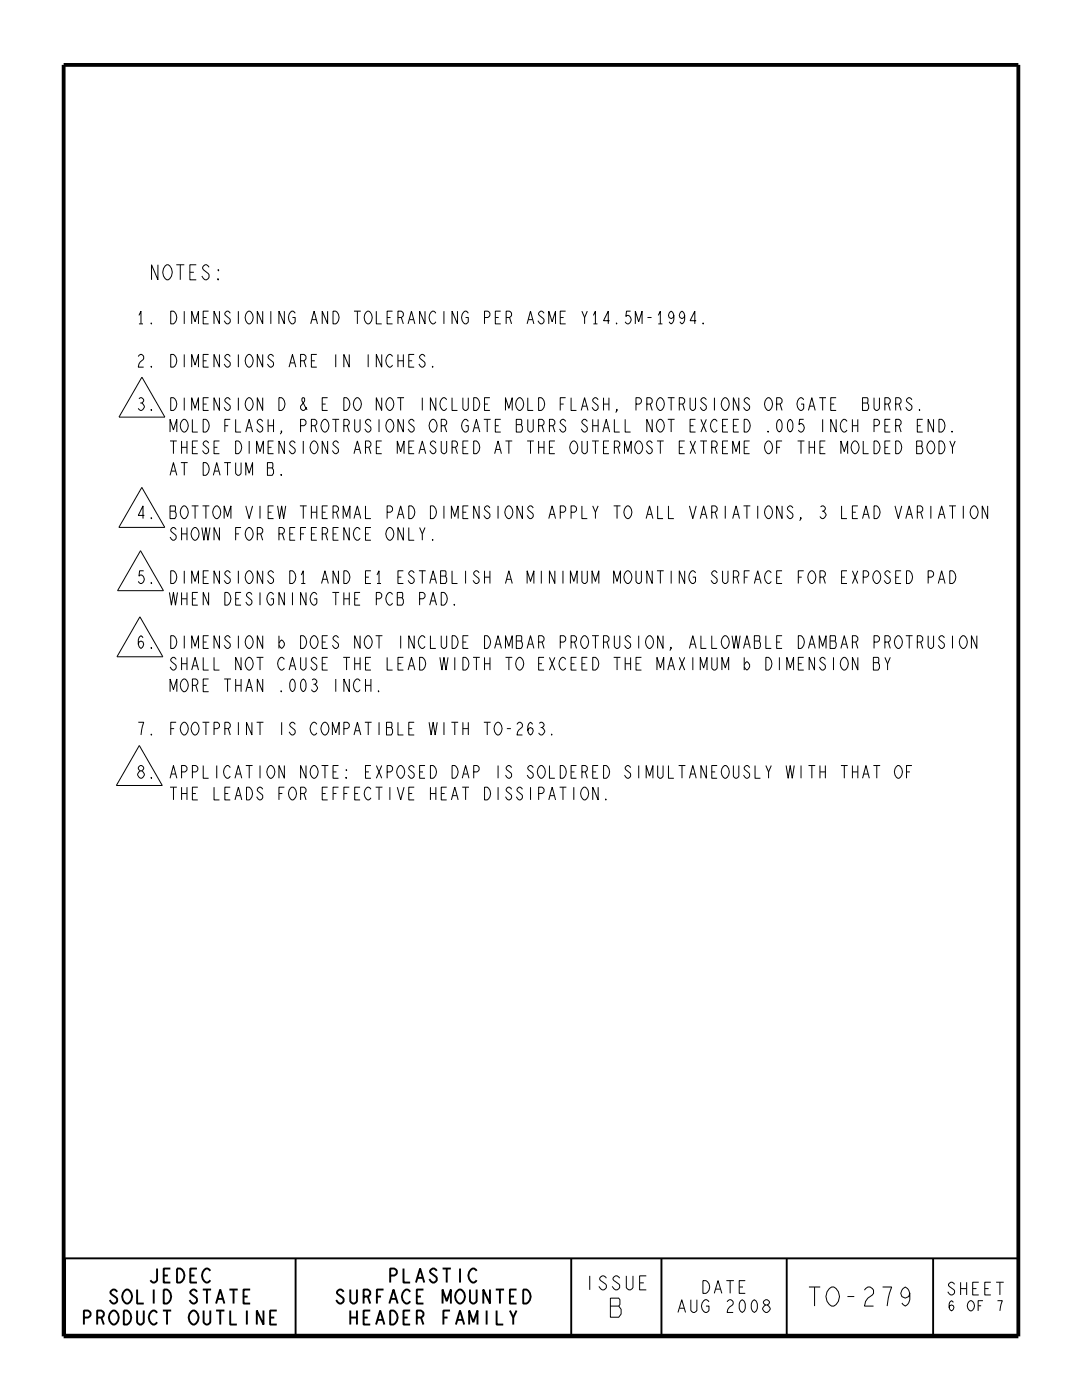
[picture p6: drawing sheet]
<svg xmlns="http://www.w3.org/2000/svg" width="216mm" height="279mm" viewBox="0 0 216 279" stroke-linecap="round" stroke-linejoin="round" font-family="sans-serif">
<g fill="none" stroke="#000" stroke-width=".38">
<path d="M13 251.1h190.2v15.3h-190.2zM23.4 257.8l-.5-.4a.7 .7 0 0 0-.9 .7l1.2 .9 .2 .2v.5l-.5 .5h-.4l-.6-.7M24.9 257.6l.3-.2h.3a1.48 1.48 0 0 1 .9 1.5 1.48 1.48 0 0 1-1.2 1.3 1.6 1.6 0 0 1-.3-2.6zM27.4 257.4v2.8h1.3M30.7 257.4v2.8M31.3 253.2v2.3l-.5 .5h-.3l-.5-.5M32.7 254.6h.8M32.7 257.4a1.4 1.4 0 0 1 1.3 .7 1.4 1.4 0 0 1-.2 1.6l-.5 .5h-.6zM34 253.2h-1.3v2.8h1.3M35.3 253.2a1.4 1.4 0 0 1 1.4 .7 1.4 1.4 0 0 1-.2 1.6l-.5 .5h-.7zM38 254.6h.8M39.3 253.2h-1.3v2.8h1.3"/>
<path d="M39.3 257.8l-.5-.4a.7 .7 0 0 0-.8 .7l1.1 .9 .2 .2v.5l-.5 .5h-.3l-.7-.7M40.5 257.4h1.6M41.3 257.4v2.8M42 253.6l-.5-.4a1.42 1.42 0 0 0-1.2 1.4 1.42 1.42 0 0 0 1.2 1.4l.5-.5M43.4 259.2h1M45.8 257.4h1.6M46.6 257.4v2.8M48.6 258.8h.8M49.9 257.4h-1.3v2.8h1.3M59 251.1v15.3M68.6 257.8l-.5-.4a.7 .7 0 0 0-.9 .7l1.2 .9 .2 .2v.5l-.5 .5h-.4l-.6-.7M69.9 257.4v2.3l.5 .5h.3l.5-.5v-2.3"/>
<path d="M72.5 258.8h.9l.3-.3 .2-.2v-.5l-.2-.2-.3-.2h-.9v2.8M73.4 258.8l.5 1.4M75.2 258.8h.8M76.5 257.4h-1.3v2.8M77.9 254.6h.8l.3-.3 .2-.2v-.5l-.2-.2-.3-.2h-.8v2.8M78 259.2h1M80.5 253.2v2.8h1.3M81.8 257.8l-.5-.4a1.42 1.42 0 0 0-1.1 1.4 1.42 1.42 0 0 0 1.1 1.4l.5-.5M83 256l.8-2.8 .9 2.8M83.2 258.8h.8M83.3 255h1M84.5 257.4h-1.3v2.8h1.3"/>
<path d="M87.1 253.6l-.5-.4a.7 .7 0 0 0-.8 .7l1.2 .9 .1 .2v.5l-.5 .5h-.3l-.6-.7M88.3 253.2h1.7M89.1 253.2v2.8M91.3 257.6l.3-.2h.4a1.47 1.47 0 0 1 .8 1.5 1.47 1.47 0 0 1-1.2 1.3 1.6 1.6 0 0 1-.3-2.6zM91.8 253.2v2.8M93.8 257.4v2.3l.5 .5h.3l.5-.5v-2.3M95.1 253.6l-.5-.4a1.42 1.42 0 0 0-1.1 1.4 1.42 1.42 0 0 0 1.1 1.4l.5-.5M97.8 257.4v2.8l-1.4-2.8v2.8M98.9 257.4h1.7M99.8 257.4v2.8M101.7 258.8h.9M103.1 257.4h-1.4v2.8h1.4"/>
<path d="M104.4 257.4a1.4 1.4 0 0 1 1.4 .7 1.4 1.4 0 0 1-.2 1.6l-.5 .5h-.7zM114 251.1v15.3M132 251.1v15.3M157 251.1v15.3M186.2 251.1v15.3M16.7 262.9h.9l.3-.2 .2-.2v-.5l-.2-.2-.3-.3h-.9v2.8M19.4 262.9h.8l.4-.2 .1-.2v-.5l-.1-.2-.4-.3h-.8v2.8M20.2 262.9l.5 1.4M22.2 261.8l.3-.3h.4a1.48 1.48 0 0 1 .8 1.6 1.48 1.48 0 0 1-1.2 1.2 1.6 1.6 0 0 1-.3-2.5zM24.7 261.5a1.4 1.4 0 0 1 1.4 .8 1.4 1.4 0 0 1-.2 1.6l-.5 .4h-.7zM27.4 261.5v2.4l.5 .4h.3l.5-.4v-2.4M31.3 262l-.5-.5a1.42 1.42 0 0 0-1.1 1.4 1.42 1.42 0 0 0 1.1 1.4l.5-.4"/>
<path d="M32.5 261.5h1.7M33.3 261.5v2.8M38.1 261.8l.4-.3a1.42 1.42 0 0 1 1.1 1.4 1.42 1.42 0 0 1-1.1 1.4 1.6 1.6 0 0 1-.4-2.5zM40.6 261.5v2.4l.5 .4h.4l.5-.4v-2.4M43.1 260.2l.8-2.8 .9 2.8M43.1 261.5h1.7M43.9 261.5v2.8M45.9 261.5v2.8h1.4M49.3 261.5v2.8M52.6 261.5v2.8l-1.4-2.8v2.8M53.9 262.9h.8M55.2 261.5h-1.3v2.8h1.3"/>
<path d="M69.9 262.9h1.3M69.9 261.5v2.8M71.2 261.5v2.8M72.5 262.9h.9M73.9 261.5h-1.4v2.8h1.4M75 264.3l.9-2.8 .8 2.8M75.4 263.4h1M77.7 260.2l.8-2.8 .9 2.8M77.9 261.5a1.4 1.4 0 0 1 1.3 .8 1.4 1.4 0 0 1-.2 1.6l-.5 .4h-.6zM80.5 262.9h.8M81.8 261.5h-1.3v2.8h1.3M83.2 262.9h.8l.3-.2 .2-.2v-.5l-.2-.2-.3-.3h-.8v2.8"/>
<path d="M84 262.9l.5 1.4M88.3 260.2v-2.8l.8 2.3 .9-2.3v2.8M88.5 262.9h.8M89.8 261.5h-1.3v2.8M91 264.3l.8-2.8 .8 2.8M91.3 263.4h1M93.6 264.3v-2.8l.8 2.4 .9-2.4v2.8M97.1 261.5v2.8M99.1 261.5v2.8h1.3M101.7 261.5l.7 1.4v1.4M103.1 261.5l-.7 1.4"/>
</g>
<g fill="none" stroke="#000" stroke-width=".2">
<path d="M31.5 52.8v3l-1.3-3v3M32.9 53.1l.4-.3a1.03 1.03 0 0 1 .9 .8 1.81 1.81 0 0 1-.6 2.2 1.03 1.03 0 0 1-1-.7 1.88 1.88 0 0 1 .3-2zM35.2 52.8h1.6M36 52.8v3M37.9 54.3h.8M39.2 52.8h-1.3v3h1.3M41.7 53.3l-.5-.5a.71 .71 0 0 0-.8 .8l1.3 1.2v.5l-.5 .5a1.03 1.03 0 0 1-.9-.7M43.5 55.6l.1 .2h-.1zM43.5 53.8h.1v.3zM27.6 71.2l.4-.5h.3l.4 .5v.4a2.31 2.31 0 0 0-1.1 1.7h1.1M27.7 62.9l.4-.8v2.5M27.7 64.6h.8"/>
<path d="M27.7 79.6l.3-.2a.6 .6 0 0 1 .7 .6l-.4 .4 .5 .7-.3 .6-.5 .2-.4-.4M28.3 75.3l4.6 7.9h-9.2zM30.2 64.4l.1 .2h-.1zM30.2 73.1l.1 .2h-.1zM34.1 62.1a.92 .92 0 0 1 1 .6 1.53 1.53 0 0 1-.5 1.9h-.5zM34.1 79.4a.92 .92 0 0 1 1 .6 1.53 1.53 0 0 1-.5 1.9h-.5zM34.1 70.7a.92 .92 0 0 1 1 .7 1.53 1.53 0 0 1-.5 1.9h-.5zM36.8 62.1v2.5M36.8 79.4v2.5M36.8 70.7v2.6M38.2 64.6v-2.5l.7 2.1 .7-2.1v2.5M38.2 73.3v-2.6l.7 2.1 .7-2.1v2.6"/>
<path d="M40.5 63.4h.7M40.5 72h.7M41.6 62.1h-1.1v2.5h1.1M41.6 70.7h-1.1v2.6h1.1M41.6 79.4h-1.1v2.5h1.1M43.8 62.1v2.5l-1.1-2.5v2.5M43.8 70.7v2.6l-1.1-2.6v2.6M43.8 79.4v2.5l-1.1-2.5v2.5M45.9 62.5l-.4-.4a.6 .6 0 0 0-.6 .6l.4 .5a.88 .88 0 0 1 .5 1.2l-.5 .2-.6-.6M45.9 71.2l-.4-.5a.6 .6 0 0 0-.6 .7l.4 .4a.88 .88 0 0 1 .5 1.3l-.5 .2-.6-.7M45.9 79.8l-.4-.4a.6 .6 0 0 0-.6 .6l.4 .4a.88 .88 0 0 1 .5 1.3l-.5 .2-.6-.6M47.6 62.1v2.5"/>
<path d="M47.6 70.7v2.6M47.6 79.4v2.5M49.3 62.3l.3-.2a1.38 1.38 0 0 1 1 1.2 1.38 1.38 0 0 1-.7 1.3h-.3a1.56 1.56 0 0 1-.3-2.3zM49.3 70.9l.3-.2a1.38 1.38 0 0 1 1 1.2 1.38 1.38 0 0 1-.7 1.4h-.3a1.56 1.56 0 0 1-.3-2.4zM49.3 79.6l.3-.2a1.38 1.38 0 0 1 1 1.1 1.38 1.38 0 0 1-.7 1.4h-.3a1.56 1.56 0 0 1-.3-2.3zM52.4 62.1v2.5l-1.1-2.5v2.5M52.4 70.7v2.6l-1.1-2.6v2.6M52.4 79.4v2.5l-1.1-2.5v2.5M54 62.1v2.5M54.6 71.2l-.4-.5a.6 .6 0 0 0-.7 .7l.4 .4a.88 .88 0 0 1 .5 1.3l-.5 .2-.5-.7M55.7 79.4a.92 .92 0 0 1 1 .6 1.53 1.53 0 0 1-.5 1.9h-.5zM56.7 62.1v2.5l-1-2.5v2.5"/>
<path d="M57.7 73.3l.7-2.6 .6 2.6M58 72.4h.8M58.9 62.5l-.4-.4a1.32 1.32 0 0 0-1 1.3 1.32 1.32 0 0 0 1 1.2l.4-.4v-.8h-.5M60 72h.6l.5-.4v-.4l-.5-.5h-.6v2.6M60.6 72l.5 1.3M62 64.6l.7-2.5 .6 2.5M62.1 72h.7M62.3 63.8h.8M63.2 70.7h-1.1v2.6h1.1M65.4 62.1v2.5l-1.1-2.5v2.5M65.4 79.4h-1.1v2.5h1.1M66.5 62.1a.92 .92 0 0 1 1 .6 1.53 1.53 0 0 1-.5 1.9h-.5z"/>
<path d="M67 70.7v2.6M68.6 79.4a.92 .92 0 0 1 1.1 .6 1.53 1.53 0 0 1-.5 1.9h-.6zM69.7 70.7v2.6l-1.1-2.6v2.6M70.6 62.1h1.4M70.9 79.6l.3-.2a1.38 1.38 0 0 1 1 1.1 1.38 1.38 0 0 1-.8 1.4h-.2a1.56 1.56 0 0 1-.3-2.3zM71.3 62.1v2.5M73.1 62.3l.2-.2a1.38 1.38 0 0 1 1 1.2 1.38 1.38 0 0 1-.7 1.3h-.3a1.56 1.56 0 0 1-.2-2.3zM73.5 70.7v2.6M75.1 62.1v2.5h1.1M76.2 79.4v2.5l-1.1-2.5v2.5M76.2 70.7v2.6l-1.1-2.6v2.6M77.2 63.4h.7"/>
<path d="M77.4 79.6l.3-.2a1.38 1.38 0 0 1 .9 1.1 1.38 1.38 0 0 1-.7 1.4h-.2a1.56 1.56 0 0 1-.3-2.3zM78.3 62.1h-1.1v2.5h1.1M78.3 71.2l-.4-.5a1.32 1.32 0 0 0-1 1.3 1.32 1.32 0 0 0 1 1.3l.4-.4M79.3 79.4h1.3M79.4 63.4h.7l.4-.5v-.4l-.4-.4h-.7v2.5M79.4 72h1.1M79.4 70.7v2.6M79.9 79.4v2.5M80.1 63.4l.4 1.2M80.5 70.7v2.6M81.4 64.6l.7-2.5 .7 2.5M81.6 72h.6"/>
<path d="M81.7 63.8h.8M82.6 70.7h-1v2.6h1M84.3 79.4v2.5M84.8 62.1v2.5l-1.1-2.5v2.5M84.8 71.2l-.4-.5a.6 .6 0 0 0-.7 .7l.4 .4a.88 .88 0 0 1 .6 1.3l-.6 .2-.5-.7M86.3 73.1l.1 .2h-.1zM87 62.5l-.4-.4a1.32 1.32 0 0 0-1 1.3 1.32 1.32 0 0 0 1 1.2l.4-.4M87 79.4v2.5l-1.1-2.5v2.5M88.6 62.1v2.5M89.1 79.8l-.4-.4a1.32 1.32 0 0 0-1 1.2 1.32 1.32 0 0 0 1 1.3l.4-.4M90.2 79.4v2.5h1.1M91.3 62.1v2.5l-1.1-2.5v2.5"/>
<path d="M92.4 79.4v2.1l.4 .4h.2l.4-.4v-2.1M93.4 62.5l-.4-.4a1.32 1.32 0 0 0-.9 1.3 1.32 1.32 0 0 0 .9 1.2l.4-.4v-.8h-.5M94.5 79.4a.92 .92 0 0 1 1.1 .6 1.53 1.53 0 0 1-.5 1.9h-.6zM96.7 63.4h.7l.4-.5v-.4l-.4-.4h-.7v2.5M97.8 79.4h-1.1v2.5h1.1M98.8 63.4h.7M99.9 62.1h-1.1v2.5h1.1M101 63.4h.7l.4-.5v-.4l-.4-.4h-.7v2.5M101.7 63.4l.4 1.2M103.3 79.6l.3-.2a1.38 1.38 0 0 1 .9 1.1 1.38 1.38 0 0 1-.7 1.4h-.2a1.56 1.56 0 0 1-.3-2.3zM105.2 64.6l.7-2.5 .6 2.5M105.3 79.4v2.5h1.1"/>
<path d="M105.4 63.8h.9M107.5 79.4a.92 .92 0 0 1 1.1 .6 1.53 1.53 0 0 1-.6 1.9h-.5zM108.6 62.5l-.5-.4a.6 .6 0 0 0-.6 .6l.4 .5a.88 .88 0 0 1 .5 1.2l-.5 .2-.6-.6M109.5 64.6v-2.5l.7 2.1 .6-2.1v2.5M111.8 63.4h.7M112.9 62.1h-1.1v2.5h1.1M112.9 79.4h-1.1v2.5M113.9 79.4v2.5h1.1M116.1 62.1l.5 1.3v1.2M117.2 62.1l-.6 1.3M118.4 62.9l.4-.8v2.5M118.4 64.6h.8"/>
<path d="M119.3 79.8l-.4-.4a.6 .6 0 0 0-.6 .6l.4 .4a.88 .88 0 0 1 .5 1.3l-.5 .2-.6-.6M120.4 79.4v2.5M121.5 79.4v2.5M121.6 64h-1.2l1-1.9v2.5M123 64.4l.1 .2h-.1zM125.8 62.1h-.8l-.1 1.1 .2-.3a.85 .85 0 0 1 .9 .9 .85 .85 0 0 1-.9 .8l-.4-.4M126.8 64.6v-2.5l.6 2.1 .7-2.1v2.5M129.2 63.4h.8M131.4 62.9l.4-.8v2.5M131.4 64.6h.8M131.4 79.6l.2-.2a1.38 1.38 0 0 1 1 1.1 1.38 1.38 0 0 1-.7 1.4h-.3a1.56 1.56 0 0 1-.2-2.3zM133.2 79.4h1.4"/>
<path d="M133.9 79.4v2.5M134.5 62.9l-.2 .5-.4 .2-.4-.2a.96 .96 0 0 1 .4-1.3 1.65 1.65 0 0 1 0 2.5l-.4-.4M136.6 62.9l-.1 .5-.4 .2-.4-.2a.96 .96 0 0 1 .4-1.3 1.65 1.65 0 0 1 0 2.5l-.4-.4M137.7 79.4v2.1l.4 .4h.3l.4-.4v-2.1M138.9 64h-1.2l.9-1.9v2.5M140.3 64.4l.1 .2h-.1zM140.9 79.8l-.4-.4a.6 .6 0 0 0-.6 .6l.4 .4a.88 .88 0 0 1 .5 1.3l-.5 .2-.6-.6M142.6 79.4v2.5M144.3 79.6l.3-.2a1.38 1.38 0 0 1 1 1.1 1.38 1.38 0 0 1-.7 1.4h-.3a1.56 1.56 0 0 1-.3-2.3zM147.4 79.4v2.5l-1.1-2.5v2.5M149.6 79.8l-.4-.4a.6 .6 0 0 0-.7 .6l.4 .4a.88 .88 0 0 1 .5 1.3l-.5 .2-.5-.6M152.9 79.6l.3-.2a1.38 1.38 0 0 1 1 1.1 1.38 1.38 0 0 1-.7 1.4h-.3a1.56 1.56 0 0 1-.3-2.3z"/>
<path d="M160.4 79.8l-.4-.4a1.32 1.32 0 0 0-1 1.2 1.32 1.32 0 0 0 1 1.3l.4-.4v-.9h-.6M163.5 79.4h1.3M164.1 79.4v2.5M166.8 79.4h-1v2.5h1M172.1 79.4h1l.1 .2v.6l-.1 .2 .2 .5v.6l-.2 .4h-1zM174.4 79.4v2.1l.4 .4h.3l.4-.4v-2.1M182 79.8l-.4-.4a.6 .6 0 0 0-.7 .6l.4 .4a.88 .88 0 0 1 .5 1.3l-.5 .2-.6-.6M28 80.4h.3M28.3 97.3l4.6 8h-9.2zM30.2 81.7l.1 .2h-.1zM33.9 86.2v-2.5l.7 2.1 .7-2.1v2.5M33.9 88h1.4"/>
<path d="M33.9 94.9l.7-2.6 .7 2.6M34.2 94h.8M34.6 88v2.5M36.1 92.3h1.3M36.2 88v2.5M36.2 89.3h1.1M36.4 83.9l.2-.2a1.38 1.38 0 0 1 1 1.2 1.38 1.38 0 0 1-.7 1.3h-.3a1.56 1.56 0 0 1-.2-2.3zM36.8 92.3v2.6M37.3 88v2.5M38.2 81.9v-2.5l.7 2.1 .7-2.1v2.5M38.4 83.7v2.5h1.1M38.4 89.3h.7"/>
<path d="M39.5 88h-1.1v2.5h1.1M40.5 80.6h.7M40.5 83.7a.92 .92 0 0 1 1.1 .6 1.53 1.53 0 0 1-.5 1.9h-.6zM40.5 92.3a.92 .92 0 0 1 1.1 .7 1.53 1.53 0 0 1-.5 1.9h-.6zM41.6 88.4l-.4-.4a.6 .6 0 0 0-.7 .6l.4 .5a.88 .88 0 0 1 .6 1.2l-.6 .2-.5-.6M42.6 94.9l.6-2.6 .7 2.6M42.7 89.3h.7M42.8 94h.8M43.8 88h-1.1v2.5h1.1M44.7 92.3h1.4M44.9 85h.6M45.4 92.3v2.6"/>
<path d="M45.9 83.7h-1v2.5M47 83.7v2.5h1.1M47 88a.92 .92 0 0 1 1.1 .6 1.53 1.53 0 0 1-.5 1.9h-.6zM47 92.3v2.1l.4 .5h.3l.4-.5v-2.1M49 86.2l.7-2.5 .7 2.5M49 94.9v-2.6l.7 2.1 .7-2.1v2.6M49.3 85.4h.8M49.7 88v2.5M51.2 90.5v-2.5l.7 2.1 .7-2.1v2.5M52.4 84.1l-.4-.4a.6 .6 0 0 0-.7 .6l.4 .4a.88 .88 0 0 1 .6 1.3l-.6 .2-.5-.6M53.4 92.3h.9l.1 .2v.7l-.1 .2 .3 .4v.6l-.3 .5h-.9zM53.4 93.4h.9"/>
<path d="M53.5 85h1.1M53.5 83.7v2.5M53.5 89.3h.7M54.6 83.7v2.5M54.6 88h-1.1v2.5h1.1M56.1 94.7l.1 .2h-.1zM56.2 86.2l-.1-.2h.1v.2l-.3 .5M56.7 88v2.5l-1-2.5v2.5M58.9 88.4l-.4-.4a.6 .6 0 0 0-.7 .6l.4 .5a.88 .88 0 0 1 .6 1.2l-.6 .2-.5-.6M60 85h.6l.5-.5v-.4l-.5-.4h-.6v2.5M60.5 88v2.5M61.2 81.3l-.6 .6h-.2l-.4-.4v-.4l.8-1.1v-.4l-.2-.2h-.2l-.2 .6 .9 1.5 .2 .2"/>
<path d="M62.1 85h.7l.4-.5v-.4l-.4-.4h-.7v2.5M62.3 88.2l.2-.2a1.38 1.38 0 0 1 1 1.2 1.38 1.38 0 0 1-.7 1.3h-.3a1.56 1.56 0 0 1-.2-2.3zM62.8 85l.4 1.2M64.3 80.6h.7M64.4 83.9l.3-.2a1.38 1.38 0 0 1 1 1.2 1.38 1.38 0 0 1-.7 1.3h-.3a1.56 1.56 0 0 1-.3-2.3zM65.4 88v2.5l-1.1-2.5v2.5M66.3 83.7h1.4M67 83.7v2.5M67.5 88.4l-.4-.4a.6 .6 0 0 0-.6 .6l.4 .5a.88 .88 0 0 1 .5 1.2l-.5 .2-.6-.6M68.6 85h.7l.4-.5v-.4l-.4-.4h-.7v2.5M69.3 85l.4 1.2M70.6 90.5l.7-2.5 .7 2.5"/>
<path d="M70.8 83.7v2.1l.4 .4h.2l.4-.4v-2.1M70.9 89.7h.8M72.9 89.3h.7l.4-.4v-.5l-.4-.4h-.7v2.5M73.6 89.3l.4 1.2M74 84.1l-.4-.4a.6 .6 0 0 0-.7 .6l.4 .4a.88 .88 0 0 1 .6 1.3l-.6 .2-.5-.6M75.1 89.3h.7M75.6 83.7v2.5M76.2 88h-1.1v2.5h1.1M77.4 83.9l.3-.2a1.38 1.38 0 0 1 .9 1.2 1.38 1.38 0 0 1-.7 1.3h-.2a1.56 1.56 0 0 1-.3-2.3zM79.3 90.5v-2.5l.6 2.1 .7-2.1v2.5M80.5 83.7v2.5l-1.1-2.5v2.5M81.6 89.3h.6"/>
<path d="M82.6 84.1l-.4-.4a.6 .6 0 0 0-.6 .6l.4 .4a.88 .88 0 0 1 .5 1.3l-.5 .2-.6-.6M82.6 88h-1v2.5h1M83.6 90.5l.7-2.5 .6 2.5M83.9 89.7h.8M86 83.9l.3-.2a1.38 1.38 0 0 1 1 1.2 1.38 1.38 0 0 1-.7 1.3h-.3a1.56 1.56 0 0 1-.3-2.3zM87 88.4l-.4-.4a.6 .6 0 0 0-.7 .6l.4 .5a.88 .88 0 0 1 .5 1.2l-.5 .2-.6-.6M88 85h.7l.4-.5v-.4l-.4-.4h-.7v2.5M88 88v2.1l.4 .4h.3l.4-.4v-2.1M88.7 85l.4 1.2M90.2 89.3h.7l.4-.4v-.5l-.4-.4h-.7v2.5M90.9 89.3l.4 1.2M92.4 89.3h.6"/>
<path d="M93.4 84.1l-.4-.4a1.32 1.32 0 0 0-.9 1.3 1.32 1.32 0 0 0 .9 1.2l.4-.4v-.8h-.5M93.4 88h-1v2.5h1M94.4 86.2l.7-2.5 .6 2.5M94.5 88a.92 .92 0 0 1 1.1 .6 1.53 1.53 0 0 1-.5 1.9h-.6zM94.7 85.4h.8M96.5 83.7h1.4M96.7 80.6h.7M97.2 83.7v2.5M98.7 90.5l.7-2.5 .7 2.5M98.8 85h.7M99 89.7h.8M99.9 83.7h-1.1v2.5h1.1"/>
<path d="M100.9 81.9v-2.5l.6 2.1 .7-2.1v2.5M100.9 88h1.3M101.5 88v2.5M103 83.7h1l.1 .2v.6l-.1 .2 .2 .5v.6l-.2 .4h-1zM103 84.7h1M105.2 88h1.3M105.3 83.7v2.1l.4 .4h.3l.4-.4v-2.1M105.9 88v2.5M107.5 85h.6l.5-.5v-.4l-.5-.4h-.6v2.5M107.5 89.3h1.1M107.5 88v2.5M108.1 85l.5 1.2"/>
<path d="M108.6 88v2.5M109.6 85h.7l.4-.5v-.4l-.4-.4h-.7v2.5M109.6 89.3h.7M110.3 85l.4 1.2M110.7 88h-1.1v2.5h1.1M111.8 80.6h.7M112.9 84.1l-.4-.4a.6 .6 0 0 0-.7 .6l.4 .4a.88 .88 0 0 1 .5 1.3l-.5 .2-.5-.6M114.1 88.2l.3-.2a1.38 1.38 0 0 1 .9 1.2 1.38 1.38 0 0 1-.7 1.3h-.2a1.56 1.56 0 0 1-.3-2.3zM116 81.9l.6-2.5 .7 2.5M116.1 88v2.1l.4 .4h.3l.4-.4v-2.1M116.2 81.1h.9M117.2 84.1l-.4-.4a.6 .6 0 0 0-.7 .6l.4 .4a.88 .88 0 0 1 .6 1.3l-.6 .2-.5-.6"/>
<path d="M118.1 88h1.4M118.3 85h1M118.3 83.7v2.5M118.8 88v2.5M119.3 83.7v2.5M120.3 86.2l.7-2.5 .6 2.5M120.4 80.6h1.1M120.4 89.3h.7M120.6 85.4h.8M121.5 88h-1.1v2.5h1.1M122.6 83.7v2.5h1.1M122.6 89.3h.7l.4-.4v-.5l-.4-.4h-.7v2.5"/>
<path d="M123.1 81.9l-.1-.2h.1v.2l-.2 .4M123.3 89.3l.4 1.2M124.6 90.5v-2.5l.7 2.1 .7-2.1v2.5M124.7 83.7v2.5h1.1M126.9 80.6h.7l.4-.4v-.4l-.4-.4h-.7v2.5M127 88.2l.3-.2a1.38 1.38 0 0 1 1 1.2 1.38 1.38 0 0 1-.7 1.3h-.3a1.56 1.56 0 0 1-.3-2.3zM129.1 80.6h.6l.4-.4v-.4l-.4-.4h-.6v2.5M129.7 80.6l.4 1.3M130.1 83.7v2.5l-1-2.5v2.5M130.1 88.4l-.4-.4a.6 .6 0 0 0-.6 .6l.4 .5a.88 .88 0 0 1 .5 1.2l-.5 .2-.6-.6M131.1 88h1.3M131.4 83.9l.2-.2a1.38 1.38 0 0 1 1 1.2 1.38 1.38 0 0 1-.7 1.3h-.3a1.56 1.56 0 0 1-.2-2.3z"/>
<path d="M131.8 88v2.5M133.2 83.7h1.4M133.9 83.7v2.5M135.5 80.6h.7l.4-.4v-.4l-.4-.4h-.7v2.5M135.5 89.3h.7M136.2 80.6l.4 1.3M136.6 88h-1.1v2.5h1.1M137.7 85h.7M137.7 88l1.1 2.5M138.8 83.7h-1.1v2.5h1.1M138.8 88l-1.1 2.5M139.7 88h1.4"/>
<path d="M139.9 83.7l1 2.5M140.4 88v2.5M140.9 83.7l-1 2.5M142 89.3h.7l.4-.4v-.5l-.4-.4h-.7v2.5M142.7 89.3l.4 1.2M143.1 84.1l-.4-.4a1.32 1.32 0 0 0-1 1.3 1.32 1.32 0 0 0 1 1.2l.4-.4M144.2 85h.7M144.2 89.3h.7M145.3 83.7h-1.1v2.5h1.1M145.3 88h-1.1v2.5h1.1M146.2 90.5v-2.5l.7 2.1 .7-2.1v2.5M146.3 85h.7"/>
<path d="M147.4 83.7h-1.1v2.5h1.1M148.5 83.7a.92 .92 0 0 1 1.1 .6 1.53 1.53 0 0 1-.6 1.9h-.5zM148.5 89.3h.7M149.6 88h-1.1v2.5h1.1M152.9 88.2l.3-.2a1.38 1.38 0 0 1 1 1.2 1.38 1.38 0 0 1-.7 1.3h-.3a1.56 1.56 0 0 1-.3-2.3zM153.2 86l.2 .2h-.2zM155 80.6h.6l.5-.4v-.4l-.5-.4h-.6v2.5M155 89.3h.6M155.2 83.9l.3-.2a1.65 1.65 0 0 1 0 2.5 1.72 1.72 0 0 1-.3-2.3zM155.6 80.6l.5 1.3M156.1 88h-1.1v2.5M157.4 83.9l.3-.2a1.65 1.65 0 0 1 0 2.5 1.72 1.72 0 0 1-.3-2.3z"/>
<path d="M159.2 88h1.3M159.8 88v2.5M160.4 83.7h-.8l-.2 1 .3-.2a.85 .85 0 0 1 .8 .9 .85 .85 0 0 1-.8 .8l-.4-.4M161.3 81.9l.7-2.5 .7 2.5M161.4 89.3h1.1M161.4 88v2.5M161.6 81.1h.8M162.5 88v2.5M163.6 89.3h.7M164.1 83.7v2.5M164.7 88h-1.1v2.5h1.1M165.8 80.6h.6"/>
<path d="M166.8 83.7v2.5l-1-2.5v2.5M167.8 90.5v-2.5l.7 2.1 .6-2.1v2.5M169 84.1l-.4-.4a1.32 1.32 0 0 0-1 1.3 1.32 1.32 0 0 0 1 1.2l.4-.4M170.1 85h1.1M170.1 83.7v2.5M170.2 88.2l.3-.2a1.38 1.38 0 0 1 1 1.2 1.38 1.38 0 0 1-.7 1.3h-.3a1.56 1.56 0 0 1-.3-2.3zM171.2 83.7v2.5M172.1 80.4h1M172.2 88v2.5h1.1M174.4 85h.7l.4-.5v-.4l-.4-.4h-.7v2.5M174.4 88a.92 .92 0 0 1 1.1 .6 1.53 1.53 0 0 1-.6 1.9h-.5zM176.6 80.6h.6l.4-.4v-.4l-.4-.4h-.6v2.5"/>
<path d="M176.6 85h.6M176.6 89.3h.6M177.2 80.6l.4 1.3M177.6 83.7h-1v2.5h1M177.6 88h-1v2.5h1M178.7 80.6h.7l.4-.4v-.4l-.4-.4h-.7v2.5M178.7 85h.7l.4-.5v-.4l-.4-.4h-.7v2.5M178.7 88a.92 .92 0 0 1 1.1 .6 1.53 1.53 0 0 1-.5 1.9h-.6zM179.4 80.6l.4 1.3M179.4 85l.4 1.2M182.9 88h.9l.2 .2v.7l-.2 .2 .3 .4v.6l-.3 .4h-.9zM182.9 89.1h.9"/>
<path d="M183 85h.7M183.4 81.7l.2 .2h-.2zM184.1 83.7h-1.1v2.5h1.1M185.3 88.2l.3-.2a1.38 1.38 0 0 1 1 1.2 1.38 1.38 0 0 1-.7 1.3h-.3a1.56 1.56 0 0 1-.3-2.3zM186.3 83.7v2.5l-1.1-2.5v2.5M187.4 83.7a.92 .92 0 0 1 1 .6 1.53 1.53 0 0 1-.5 1.9h-.5zM187.4 88a.92 .92 0 0 1 1 .6 1.53 1.53 0 0 1-.5 1.9h-.5zM189.5 88l.6 1.3v1.2M189.9 86l.2 .2h-.2zM190.6 88l-.5 1.3M28 109.9l4.6 8h-9.1zM28.7 113.9h-.8l-.2 1.1 .3-.2a.85 .85 0 0 1 .8 .8 .85 .85 0 0 1-.8 .9l-.4-.5"/>
<path d="M28.8 102.9h-1.2l.9-1.9v2.5M30.2 103.3l.1 .2h-.1zM30.2 116.2l.1 .3h-.1zM33.8 118.2l.4 2.6 .4-2.6 .4 2.6 .4-2.6M33.9 101h1l.1 .2v.6l-.1 .2 .2 .4v.7l-.2 .4h-1zM33.9 102h1M34.1 113.9a.92 .92 0 0 1 1 .6 1.53 1.53 0 0 1-.5 2h-.5zM35.1 105.7l-.4-.4a.6 .6 0 0 0-.6 .6l.4 .4a.88 .88 0 0 1 .5 1.3l-.5 .2-.6-.6M36.2 105.3v2.5M36.2 106.5h1.1M36.2 118.2v2.6M36.2 119.5h1.1"/>
<path d="M36.4 101.2l.2-.2a1.38 1.38 0 0 1 1 1.1 1.38 1.38 0 0 1-.7 1.4h-.3a1.56 1.56 0 0 1-.2-2.3zM36.8 113.9v2.6M37.3 105.3v2.5M37.3 118.2v2.6M38.3 101h1.3M38.3 116.5v-2.6l.6 2.1 .7-2.1v2.6M38.4 119.5h.7M38.5 105.5l.3-.2a1.38 1.38 0 0 1 1 1.2 1.38 1.38 0 0 1-.7 1.3h-.3a1.56 1.56 0 0 1-.3-2.3zM38.9 101v2.5M39.5 118.2h-1.1v2.6h1.1M40.3 105.3l.4 2.5 .4-2.5 .4 2.5 .4-2.5M40.4 101h1.4"/>
<path d="M40.5 115.2h.7M41.1 101v2.5M41.6 113.9h-1.1v2.6h1.1M41.6 118.2v2.6l-1.1-2.6v2.6M42.8 101.2l.3-.2a1.38 1.38 0 0 1 1 1.1 1.38 1.38 0 0 1-.7 1.4h-.3a1.56 1.56 0 0 1-.3-2.3zM43.8 113.9v2.6l-1.1-2.6v2.6M43.8 105.3v2.5l-1.1-2.5v2.5M44.7 103.5v-2.5l.7 2.1 .7-2.1v2.5M44.9 118.2a.92 .92 0 0 1 1 .7 1.53 1.53 0 0 1-.5 1.9h-.5zM45.9 114.3l-.4-.4a.6 .6 0 0 0-.6 .6l.4 .5a.88 .88 0 0 1 .5 1.2l-.5 .3-.6-.7M47 106.5h.7M47 119.5h.7"/>
<path d="M47.6 113.9v2.6M48.1 105.3h-1.1v2.5M48.1 118.2h-1.1v2.6h1.1M49 101l.7 2.5 .7-2.5M49.3 114.1l.3-.2a1.38 1.38 0 0 1 1 1.2 1.38 1.38 0 0 1-.7 1.4h-.3a1.56 1.56 0 0 1-.3-2.4zM49.3 105.5l.3-.2a1.38 1.38 0 0 1 1 1.2 1.38 1.38 0 0 1-.7 1.3h-.3a1.56 1.56 0 0 1-.3-2.3zM50.3 118.7l-.4-.5a.6 .6 0 0 0-.7 .7l.4 .4a.88 .88 0 0 1 .5 1.3l-.5 .2-.6-.7M51.3 106.5h.7l.4-.4v-.4l-.4-.4h-.7v2.5M51.9 101v2.5M51.9 118.2v2.6M52 106.5l.4 1.3M52.4 113.9v2.6l-1.1-2.6v2.6"/>
<path d="M53.5 102.2h.7M54.6 101h-1.1v2.5h1.1M54.6 114.3l-.4-.4a.6 .6 0 0 0-.7 .6l.4 .5a.88 .88 0 0 1 .5 1.2l-.5 .3-.5-.7M54.6 118.7l-.4-.5a1.32 1.32 0 0 0-1 1.3 1.32 1.32 0 0 0 1 1.3l.4-.5v-.8h-.6M55.4 101l.4 2.5 .4-2.5 .4 2.5 .4-2.5M55.7 106.5h.6l.4-.4v-.4l-.4-.4h-.6v2.5M56.3 106.5l.4 1.3M56.7 118.2v2.6l-1-2.6v2.6M57.8 113.9a.92 .92 0 0 1 1.1 .6 1.53 1.53 0 0 1-.5 2h-.6zM57.8 106.5h.7M58.4 118.2v2.6M58.9 105.3h-1.1v2.5h1.1"/>
<path d="M59.8 101h1.4M60 106.5h.7M60.1 114.8l.4-.9v2.6M60.1 116.5h.8M60.5 101v2.5M61.1 105.3h-1.1v2.5M61.1 118.2v2.6l-1.1-2.6v2.6M62.1 102.2h1.1M62.1 101v2.5M62.1 106.5h.7M63.2 101v2.5M63.2 105.3h-1.1v2.5h1.1"/>
<path d="M63.2 118.7l-.4-.5a1.32 1.32 0 0 0-1 1.3 1.32 1.32 0 0 0 1 1.3l.4-.5v-.8h-.5M64.2 116.5l.6-2.6 .7 2.6M64.3 102.2h.7M64.3 106.5h.7l.4-.4v-.4l-.4-.4h-.7v2.5M64.4 115.6h.8M65 106.5l.4 1.3M65.4 101h-1.1v2.5h1.1M66.3 118.2h1.4M66.5 102.2h.6l.4-.4v-.4l-.4-.4h-.6v2.5M66.5 106.5h.6M67 118.2v2.6M67.1 102.2l.4 1.3"/>
<path d="M67.5 113.9v2.6l-1-2.6v2.6M67.5 105.3h-1v2.5h1M68.5 103.5v-2.5l.7 2.1 .6-2.1v2.5M68.6 113.9a.92 .92 0 0 1 1.1 .6 1.53 1.53 0 0 1-.5 2h-.6zM68.6 119.5h1.1M68.6 118.2v2.6M69.7 105.3v2.5l-1.1-2.5v2.5M69.7 118.2v2.6M70.6 103.5l.7-2.5 .7 2.5M70.8 119.5h.6M70.9 102.7h.8M71.9 105.7l-.5-.4a1.32 1.32 0 0 0-.9 1.2 1.32 1.32 0 0 0 .9 1.3l.5-.4"/>
<path d="M71.9 118.2h-1.1v2.6h1.1M72.9 101v2.5h1.1M72.9 115.2h.7M72.9 106.5h.7M74 113.9h-1.1v2.6h1.1M74 105.3h-1.1v2.5h1.1M75.1 119.5h.7l.4-.4v-.4l-.4-.5h-.7v2.6M75.2 114.8l.4-.9v2.6M75.2 116.5h.8M77.2 102.2h.7l.4-.4v-.4l-.4-.4h-.7v2.5M77.4 105.5l.3-.2a1.38 1.38 0 0 1 .9 1.2 1.38 1.38 0 0 1-.7 1.3h-.2a1.56 1.56 0 0 1-.3-2.3zM78.3 118.7l-.4-.5a1.32 1.32 0 0 0-.9 1.3 1.32 1.32 0 0 0 .9 1.3l.4-.5"/>
<path d="M79.3 103.5l.6-2.5 .7 2.5M79.3 118.2h.9l.2 .2v.7l-.2 .2 .3 .4v.6l-.3 .5h-.9zM79.3 119.3h.9M79.4 115.2h.7M79.5 102.7h.9M80.5 113.9h-1.1v2.6h1.1M80.5 105.3v2.5l-1.1-2.5v2.5M81.6 101a.92 .92 0 0 1 1 .6 1.53 1.53 0 0 1-.5 1.9h-.5zM81.6 105.3v2.5h1M82.6 114.3l-.4-.4a.6 .6 0 0 0-.6 .6l.4 .5a.88 .88 0 0 1 .5 1.2l-.5 .3-.6-.7M83.6 113.9h1.3M83.7 105.3l.6 1.2v1.3"/>
<path d="M83.7 119.5h.7l.4-.4v-.4l-.4-.5h-.7v2.6M84.3 113.9v2.6M84.8 105.3l-.5 1.2M85.8 116.5l.6-2.6 .7 2.6M85.9 101a.92 .92 0 0 1 1.1 .6 1.53 1.53 0 0 1-.6 1.9h-.5zM86 115.6h.8M86 119.9h.8M86.3 107.6l.1 .2h-.1zM87.9 113.9h1l.1 .2v.7l-.1 .2 .2 .4v.6l-.2 .5h-1zM87.9 115h1M88 118.2a.92 .92 0 0 1 1.1 .7 1.53 1.53 0 0 1-.5 1.9h-.6zM88.6 101v2.5"/>
<path d="M90.1 103.5v-2.5l.6 2.1 .7-2.1v2.5M90.2 113.9v2.6h1.1M92.4 102.2h.6M92.9 113.9v2.6M93.4 101h-1v2.5h1M95.6 101v2.5l-1.1-2.5v2.5M95.6 114.3l-.4-.4a.6 .6 0 0 0-.7 .6l.4 .5a.88 .88 0 0 1 .6 1.2l-.6 .3-.5-.7M96.7 115.2h1.1M96.7 113.9v2.6M97.8 101.4l-.4-.4a.6 .6 0 0 0-.7 .6l.4 .4a.88 .88 0 0 1 .5 1.3l-.5 .2-.6-.6M97.8 113.9v2.6M99.4 101v2.5"/>
<path d="M100.9 116.5l.6-2.6 .7 2.6M101.1 101.2l.3-.2a1.38 1.38 0 0 1 1 1.1 1.38 1.38 0 0 1-.7 1.4h-.3a1.56 1.56 0 0 1-.3-2.3zM101.1 115.6h.8M104.2 101v2.5l-1-2.5v2.5M105.2 116.5v-2.6l.7 2.1 .6-2.1v2.6M106.4 101.4l-.4-.4a.6 .6 0 0 0-.7 .6l.4 .4a.88 .88 0 0 1 .6 1.3l-.6 .2-.5-.6M108 113.9v2.6M109.5 103.5l.7-2.5 .6 2.5M109.8 102.7h.8M110.7 113.9v2.6l-1.1-2.6v2.6M111.8 102.2h.7l.4-.4v-.4l-.4-.4h-.7v2.5M112.3 113.9v2.6"/>
<path d="M113.8 116.5v-2.6l.7 2.1 .7-2.1v2.6M114 102.2h.6l.4-.4v-.4l-.4-.4h-.6v2.5M116.1 101v2.5h1.1M116.1 113.9v2.1l.4 .5h.3l.4-.5v-2.1M118.1 116.5v-2.6l.7 2.1 .7-2.1v2.6M118.3 101l.5 1.2v1.3M119.3 101l-.5 1.2M122.5 101h1.3M122.5 116.5v-2.6l.6 2.1 .7-2.1v2.6M123.1 101v2.5M124.9 101.2l.3-.2a1.38 1.38 0 0 1 .9 1.1 1.38 1.38 0 0 1-.7 1.4h-.2a1.56 1.56 0 0 1-.3-2.3zM124.9 114.1l.3-.2a1.38 1.38 0 0 1 .9 1.2 1.38 1.38 0 0 1-.7 1.4h-.2a1.56 1.56 0 0 1-.3-2.4z"/>
<path d="M126.9 113.9v2.1l.4 .5h.3l.4-.5v-2.1M128.9 103.5l.7-2.5 .7 2.5M129.2 102.7h.8M130.1 113.9v2.6l-1-2.6v2.6M131.1 113.9h1.3M131.2 101v2.5h1.1M131.8 113.9v2.6M133.4 101v2.5h1.1M133.9 113.9v2.6M136.6 113.9v2.6l-1.1-2.6v2.6M137.6 101l.6 2.5 .7-2.5M138.8 114.3l-.4-.4a1.32 1.32 0 0 0-1 1.3 1.32 1.32 0 0 0 1 1.3l.4-.5v-.8h-.6"/>
<path d="M139.7 103.5l.7-2.5 .7 2.5M140 102.7h.8M142 102.2h.7l.4-.4v-.4l-.4-.4h-.7v2.5M142.7 102.2l.4 1.3M143.1 114.3l-.4-.4a.6 .6 0 0 0-.7 .6l.4 .5a.88 .88 0 0 1 .6 1.2l-.6 .3-.5-.7M144.2 113.9v2.1l.4 .5h.3l.4-.5v-2.1M144.7 101v2.5M146.2 103.5l.7-2.5 .7 2.5M146.3 115.2h.7l.4-.4v-.5l-.4-.4h-.7v2.6M146.5 102.7h.8M147 115.2l.4 1.3M148.4 101h1.3"/>
<path d="M148.5 115.2h.7M149 101v2.5M149.6 113.9h-1.1v2.6M150.5 116.5l.7-2.6 .7 2.6M150.8 115.6h.8M151.2 101v2.5M152.9 101.2l.3-.2a1.38 1.38 0 0 1 1 1.1 1.38 1.38 0 0 1-.7 1.4h-.3a1.56 1.56 0 0 1-.3-2.3zM153.9 114.3l-.4-.4a1.32 1.32 0 0 0-1 1.3 1.32 1.32 0 0 0 1 1.3l.4-.5M155 115.2h.6M156.1 101v2.5l-1.1-2.5v2.5M156.1 113.9h-1.1v2.6h1.1M158.2 101.4l-.4-.4a.6 .6 0 0 0-.7 .6l.4 .4a.88 .88 0 0 1 .6 1.3l-.6 .2-.5-.6"/>
<path d="M159.3 115.2h.7M159.8 103.5l-.1-.2h.1v.2l-.2 .4M160.4 113.9h-1.1v2.6M161.6 114.1l.3-.2a1.38 1.38 0 0 1 .9 1.2 1.38 1.38 0 0 1-.7 1.4h-.2a1.56 1.56 0 0 1-.3-2.4zM163.6 115.2h.7l.4-.4v-.5l-.4-.4h-.7v2.6M163.7 101.2l.3-.2a.6 .6 0 0 1 .7 .6l-.4 .4 .5 .7-.2 .6-.6 .2-.4-.4M164 102h.3M164.3 115.2l.4 1.3M167.9 101v2.5h1.1M167.9 115.2h.7M169 113.9h-1.1v2.6h1.1M170.1 102.2h.7"/>
<path d="M170.1 113.9l1.1 2.6M171.2 101h-1.1v2.5h1.1M171.2 113.9l-1.1 2.6M172.1 103.5l.7-2.5 .7 2.5M172.2 115.2h.7l.4-.4v-.5l-.4-.4h-.7v2.6M172.4 102.7h.8M174.4 101a.92 .92 0 0 1 1.1 .6 1.53 1.53 0 0 1-.6 1.9h-.5zM174.5 114.1l.3-.2a1.38 1.38 0 0 1 1 1.2 1.38 1.38 0 0 1-.7 1.4h-.3a1.56 1.56 0 0 1-.3-2.4zM177.6 114.3l-.4-.4a.6 .6 0 0 0-.6 .6l.4 .5a.88 .88 0 0 1 .5 1.2l-.5 .3-.6-.7M178.6 101l.7 2.5 .6-2.5M178.7 115.2h.7M179.8 113.9h-1.1v2.6h1.1"/>
<path d="M180.7 103.5l.7-2.5 .7 2.5M180.9 113.9a.92 .92 0 0 1 1.1 .6 1.53 1.53 0 0 1-.6 2h-.5zM181 102.7h.8M183 102.2h.7l.4-.4v-.4l-.4-.4h-.7v2.5M183.7 102.2l.4 1.3M185.2 115.2h.7l.4-.4v-.5l-.4-.4h-.7v2.6M185.7 101v2.5M187.2 103.5l.7-2.5 .7 2.5M187.2 116.5l.7-2.6 .7 2.6M187.5 102.7h.8M187.5 115.6h.8M189.4 101h1.3"/>
<path d="M189.5 113.9a.92 .92 0 0 1 1.1 .6 1.53 1.53 0 0 1-.5 2h-.6zM190.1 101v2.5M192.2 101v2.5M194 101.2l.2-.2a1.38 1.38 0 0 1 1 1.1 1.38 1.38 0 0 1-.7 1.4h-.3a1.56 1.56 0 0 1-.2-2.3zM197.1 101v2.5l-1.1-2.5v2.5M27.9 123.1l4.6 8h-9.2zM28.5 127.3l-.4-.4a1.65 1.65 0 0 0 0 2.5 .96 .96 0 0 0 .4-1.3l-.4-.2-.4 .2-.1 .5M30.2 129.2l.1 .2h-.1zM33.9 138v-2.5l.7 2.1 .7-2.1v2.5M34.1 126.9a.92 .92 0 0 1 1 .6 1.53 1.53 0 0 1-.5 1.9h-.5zM35.2 131.6l-.5-.4a.6 .6 0 0 0-.6 .6l.4 .4a.88 .88 0 0 1 .5 1.3l-.5 .2-.6-.6M36.2 131.2v2.5"/>
<path d="M36.2 132.5h1.1M36.4 135.7l.2-.2a1.38 1.38 0 0 1 1 1.2 1.38 1.38 0 0 1-.7 1.3h-.3a1.56 1.56 0 0 1-.2-2.3zM36.8 126.9v2.5M37.3 131.2v2.5M38.3 129.4v-2.5l.6 2.1 .7-2.1v2.5M38.3 133.7l.6-2.5 .7 2.5M38.4 136.8h.7l.4-.4v-.5l-.4-.4h-.7v2.5M38.5 132.9h.8M39.1 136.8l.4 1.2M40.5 128.1h.7M40.5 131.2v2.5h1.1M40.5 136.8h.7"/>
<path d="M41.6 126.9h-1.1v2.5h1.1M41.6 135.5h-1.1v2.5h1.1M42.7 131.2v2.5h1.1M43.8 126.9v2.5l-1.1-2.5v2.5M44.7 135.5h1.4M45.4 135.5v2.5M45.9 127.3l-.4-.4a.6 .6 0 0 0-.6 .6l.4 .4a.88 .88 0 0 1 .5 1.3l-.5 .2-.6-.6M47 136.8h1.1M47 135.5v2.5M47.6 126.9v2.5M48.1 131.2v2.5l-1.1-2.5v2.5M48.1 135.5v2.5"/>
<path d="M49.1 138l.6-2.5 .7 2.5M49.3 127.1l.3-.2a1.38 1.38 0 0 1 1 1.1 1.38 1.38 0 0 1-.7 1.4h-.3a1.56 1.56 0 0 1-.3-2.3zM49.3 131.4l.3-.2a1.38 1.38 0 0 1 1 1.2 1.38 1.38 0 0 1-.7 1.3h-.3a1.56 1.56 0 0 1-.3-2.3zM49.3 137.2h.8M51.2 131.2h1.4M51.9 131.2v2.5M52.4 126.9v2.5l-1.1-2.5v2.5M52.4 135.5v2.5l-1.1-2.5v2.5M55.7 128.4l.5-.7a.92 .92 0 0 1 .6 .9 .92 .92 0 0 1-.6 .8l-.5-.6M55.7 126.9v2.5M56.1 137.8l.1 .2h-.1zM56.7 131.6l-.4-.4a1.32 1.32 0 0 0-.9 1.3 1.32 1.32 0 0 0 .9 1.2l.4-.4"/>
<path d="M57.7 133.7l.7-2.5 .6 2.5M58 132.9h.8M58.1 135.7l.3-.2a1.65 1.65 0 0 1 0 2.5 1.72 1.72 0 0 1-.3-2.3zM60 126.9a.92 .92 0 0 1 1.1 .6 1.53 1.53 0 0 1-.6 1.9h-.5zM60 131.2v2.1l.4 .4h.3l.4-.4v-2.1M60.3 135.7l.2-.2a1.65 1.65 0 0 1 0 2.5 1.72 1.72 0 0 1-.2-2.3zM62.3 127.1l.2-.2a1.38 1.38 0 0 1 1 1.1 1.38 1.38 0 0 1-.7 1.4h-.3a1.56 1.56 0 0 1-.2-2.3zM62.3 135.7l.2-.2a.6 .6 0 0 1 .7 .6l-.4 .5 .6 .6-.3 .6-.6 .2-.4-.4M62.5 136.6h.3M63.2 131.6l-.4-.4a.6 .6 0 0 0-.7 .6l.4 .4a.88 .88 0 0 1 .6 1.3l-.6 .2-.5-.6M64.3 128.1h.7M64.3 132.5h.7"/>
<path d="M65.4 126.9h-1.1v2.5h1.1M65.4 131.2h-1.1v2.5h1.1M67 135.5v2.5M67.5 127.3l-.4-.4a.6 .6 0 0 0-.6 .6l.4 .4a.88 .88 0 0 1 .5 1.3l-.5 .2-.6-.6M68.5 131.2h1.3M69.2 131.2v2.5M69.7 135.5v2.5l-1.1-2.5v2.5M70.8 132.5h1.1M70.8 131.2v2.5M71.9 126.9v2.5l-1.1-2.5v2.5M71.9 131.2v2.5M71.9 135.9l-.4-.4a1.32 1.32 0 0 0-1 1.3 1.32 1.32 0 0 0 1 1.2l.4-.4"/>
<path d="M72.9 132.5h.7M72.9 136.8h1.1M72.9 135.5v2.5M73.1 127.1l.2-.2a1.38 1.38 0 0 1 1 1.1 1.38 1.38 0 0 1-.7 1.4h-.3a1.56 1.56 0 0 1-.2-2.3zM74 131.2h-1.1v2.5h1.1M74 135.5v2.5M75 126.9h1.3M75.5 137.8l.1 .2h-.1zM75.6 126.9v2.5M77.3 131.2v2.5h1M79.4 132.5h.7M79.9 126.9v2.5"/>
<path d="M80.5 131.2h-1.1v2.5h1.1M81.4 133.7l.7-2.5 .7 2.5M81.7 132.9h.8M82.6 126.9v2.5l-1-2.5v2.5M83.7 131.2a.92 .92 0 0 1 1.1 .6 1.53 1.53 0 0 1-.5 1.9h-.6zM84.8 127.3l-.4-.4a1.32 1.32 0 0 0-1 1.2 1.32 1.32 0 0 0 1 1.3l.4-.4M85.8 120.8l.6-2.6 .7 2.6M85.9 126.9v2.5h1.1M87.8 131.2l.4 2.5 .4-2.5 .4 2.5 .4-2.5M88 126.9v2.1l.5 .4h.2l.4-.4v-2.1M90.2 126.9a.92 .92 0 0 1 1.1 .6 1.53 1.53 0 0 1-.6 1.9h-.5zM90.6 120.6l.1 .2h-.1z"/>
<path d="M90.7 131.2v2.5M92.4 128.1h.6M92.4 131.2a.92 .92 0 0 1 1 .6 1.53 1.53 0 0 1-.5 1.9h-.5zM93.4 126.9h-1v2.5h1M94.4 131.2h1.3M95.1 131.2v2.5M96.7 126.9a.92 .92 0 0 1 1.1 .6 1.53 1.53 0 0 1-.6 1.9h-.5zM96.7 131.2v2.5M96.7 132.5h1.1M97.8 131.2v2.5M98.7 129.4l.7-2.5 .7 2.5M99 128.6h.8"/>
<path d="M100.9 129.4v-2.5l.6 2.1 .7-2.1v2.5M100.9 131.2h1.3M101.5 131.2v2.5M103 126.9h1l.1 .2v.6l-.1 .2 .2 .5v.6l-.2 .4h-1zM103 127.9h1M103.3 131.4l.3-.2a1.38 1.38 0 0 1 1 1.2 1.38 1.38 0 0 1-.8 1.3h-.2a1.56 1.56 0 0 1-.3-2.3zM105.2 129.4l.7-2.5 .6 2.5M105.5 128.6h.8M107.5 128.1h.7l.4-.4v-.4l-.4-.4h-.7v2.5M107.5 132.5h.7M108.2 128.1l.4 1.3M108.6 131.2h-1.1v2.5h1.1"/>
<path d="M109.6 131.2l1.1 2.5M110.7 131.2l-1.1 2.5M111.8 128.1h.7l.4-.4v-.4l-.4-.4h-.7v2.5M112.9 131.6l-.4-.4a1.32 1.32 0 0 0-1 1.3 1.32 1.32 0 0 0 1 1.2l.4-.4M114 128.1h.6l.4-.4v-.4l-.4-.4h-.6v2.5M114 132.5h.6M114.6 128.1l.4 1.3M115 131.2h-1v2.5h1M116.1 132.5h.7M116.2 127.1l.3-.2a1.38 1.38 0 0 1 1 1.1 1.38 1.38 0 0 1-.7 1.4h-.3a1.56 1.56 0 0 1-.3-2.3zM117.2 131.2h-1.1v2.5h1.1M118.1 126.9h1.4"/>
<path d="M118.3 131.2a.92 .92 0 0 1 1.1 .6 1.53 1.53 0 0 1-.6 1.9h-.5zM118.8 126.9v2.5M120.4 128.1h.7l.4-.4v-.4l-.4-.4h-.7v2.5M121.1 128.1l.4 1.3M122.5 131.2h1.3M122.6 126.9v2.1l.4 .4h.3l.4-.4v-2.1M123.1 131.2v2.5M124.8 132.5h1M124.8 131.2v2.5M125.8 127.3l-.4-.4a.6 .6 0 0 0-.7 .6l.5 .4a.88 .88 0 0 1 .5 1.3l-.5 .2-.6-.6M125.8 131.2v2.5M126.9 132.5h.7"/>
<path d="M127.4 126.9v2.5M128 131.2h-1.1v2.5h1.1M129.2 127.1l.3-.2a1.38 1.38 0 0 1 1 1.1 1.38 1.38 0 0 1-.8 1.4h-.2a1.56 1.56 0 0 1-.3-2.3zM131.1 133.7v-2.5l.7 2.1 .6-2.1v2.5M132.3 126.9v2.5l-1.1-2.5v2.5M133.3 133.7l.6-2.5 .7 2.5M133.5 132.9h.8M133.9 129.4l-.1-.2h.1v.2l-.2 .4M135.5 131.2l1.1 2.5M136.6 131.2l-1.1 2.5M137.6 129.4l.6-2.5 .7 2.5M137.8 128.6h.8"/>
<path d="M138.2 131.2v2.5M139.7 133.7v-2.5l.7 2.1 .7-2.1v2.5M139.9 126.9v2.5h1M142 126.9v2.5h1.1M142 131.2v2.1l.4 .4h.3l.4-.4v-2.1M144 133.7v-2.5l.7 2.1 .7-2.1v2.5M144.3 127.1l.3-.2a1.38 1.38 0 0 1 1 1.1 1.38 1.38 0 0 1-.7 1.4h-.3a1.56 1.56 0 0 1-.3-2.3zM146.1 126.9l.4 2.5 .4-2.5 .4 2.5 .4-2.5M148.4 129.4l.6-2.5 .7 2.5M148.5 132.7l.5-.7a.92 .92 0 0 1 .6 .9 .92 .92 0 0 1-.6 .8l-.5-.6M148.5 131.2v2.5M148.6 128.6h.8"/>
<path d="M150.5 126.9h1l.1 .2v.6l-.1 .2 .2 .5v.6l-.2 .4h-1zM150.5 127.9h1M152.8 126.9v2.5h1.1M152.8 131.2a.92 .92 0 0 1 1.1 .6 1.53 1.53 0 0 1-.5 1.9h-.6zM155 128.1h.6M155.5 131.2v2.5M156.1 126.9h-1.1v2.5h1.1M157 133.7v-2.5l.7 2.1 .7-2.1v2.5M159.3 126.9a.92 .92 0 0 1 1.1 .6 1.53 1.53 0 0 1-.6 1.9h-.5zM159.3 132.5h.7M160.4 131.2h-1.1v2.5h1.1M161.3 129.4l.7-2.5 .7 2.5"/>
<path d="M161.6 128.6h.8M162.5 131.2v2.5l-1-2.5v2.5M163.5 129.4v-2.5l.7 2.1 .6-2.1v2.5M164.7 131.6l-.4-.4a.6 .6 0 0 0-.7 .6l.4 .4a.88 .88 0 0 1 .6 1.3l-.6 .2-.5-.6M165.6 126.9h1l.1 .2v.6l-.1 .2 .2 .5v.6l-.2 .4h-1zM165.6 127.9h1M166.3 131.2v2.5M167.8 129.4l.7-2.5 .6 2.5M168.1 128.6h.8M168.1 131.4l.2-.2a1.38 1.38 0 0 1 1 1.2 1.38 1.38 0 0 1-.7 1.3h-.3a1.56 1.56 0 0 1-.2-2.3zM170.1 128.1h.7l.4-.4v-.4l-.4-.4h-.7v2.5M170.8 128.1l.4 1.3"/>
<path d="M171.2 131.2v2.5l-1.1-2.5v2.5M174.3 131.2h.9l.2 .2v.6l-.2 .2 .3 .5v.6l-.3 .4h-.9zM174.3 132.2h.9M174.4 128.1h.7l.4-.4v-.4l-.4-.4h-.7v2.5M176.6 128.1h.6l.4-.4v-.4l-.4-.4h-.6v2.5M176.6 131.2l.5 1.3v1.2M177.2 128.1l.4 1.3M177.6 131.2l-.5 1.3M178.9 127.1l.2-.2a1.38 1.38 0 0 1 1 1.1 1.38 1.38 0 0 1-.7 1.4h-.3a1.56 1.56 0 0 1-.2-2.3zM180.7 126.9h1.4M181.4 126.9v2.5M183 128.1h.7l.4-.4v-.4l-.4-.4h-.7v2.5"/>
<path d="M183.7 128.1l.4 1.3M185.2 126.9v2.1l.4 .4h.3l.4-.4v-2.1M188.4 127.3l-.4-.4a.6 .6 0 0 0-.6 .6l.4 .4a.88 .88 0 0 1 .5 1.3l-.5 .2-.6-.6M190.1 126.9v2.5M191.8 127.1l.3-.2a1.38 1.38 0 0 1 1 1.1 1.38 1.38 0 0 1-.7 1.4h-.3a1.56 1.56 0 0 1-.3-2.3zM194.9 126.9v2.5l-1.1-2.5v2.5M27.6 144.1h1.1l-.6 2.6M27.7 154l.6-.2 .5 .7v.2l-.5 .6h-.3l-.5-.6zM27.8 148.8l4.6 8h-9.2zM28 153.8l-.4-.4a.6 .6 0 0 1 .7-.6l.4 .4v.2l-.4 .4M30.2 155.1l.1 .2h-.1zM30.2 146.5l.1 .2h-.1z"/>
<path d="M33.9 155.3l.7-2.5 .7 2.5M33.9 157.1h1.4M34.1 145.4h.6M34.2 154.5h.8M34.6 157.1v2.5M35.2 144.1h-1.1v2.6M36.2 154h.7l.4-.4v-.4l-.4-.4h-.7v2.5M36.2 157.1v2.5M36.2 158.4h1.1M36.4 144.4l.2-.3a1.38 1.38 0 0 1 1 1.2 1.38 1.38 0 0 1-.7 1.4h-.3a1.56 1.56 0 0 1-.2-2.3zM37.3 157.1v2.5M38.4 154h.7l.4-.4v-.4l-.4-.4h-.7v2.5"/>
<path d="M38.4 158.4h.7M38.5 144.4l.3-.3a1.38 1.38 0 0 1 1 1.2 1.38 1.38 0 0 1-.7 1.4h-.3a1.56 1.56 0 0 1-.3-2.3zM39.5 157.1h-1.1v2.5h1.1M40.4 144.1h1.4M40.5 152.8v2.5h1.1M41.1 144.1v2.6M42.7 145.4h.7l.4-.4v-.4l-.4-.5h-.7v2.6M42.7 157.1v2.5h1.1M43.2 152.8v2.5M44.9 145.4h.6l.4-.4v-.4l-.4-.5h-.6v2.6M44.9 158.4h.6M45.5 145.4l.4 1.3"/>
<path d="M45.9 153.2l-.4-.4a1.32 1.32 0 0 0-.9 1.2 1.32 1.32 0 0 0 .9 1.3l.4-.4M45.9 157.1h-1v2.5h1M46.9 155.3l.7-2.5 .6 2.5M46.9 159.6l.7-2.5 .6 2.5M47.2 154.5h.8M47.2 158.8h.8M47.6 144.1v2.6M49.1 152.8h1.3M49.2 157.1a.92 .92 0 0 1 1.1 .6 1.53 1.53 0 0 1-.6 1.9h-.5zM49.7 152.8v2.5M50.3 144.1v2.6l-1.1-2.6v2.6M51.2 144.1h1.4"/>
<path d="M51.9 152.8v2.5M51.9 144.1v2.6M52.4 157.5l-.4-.4a.6 .6 0 0 0-.7 .6l.5 .5a.88 .88 0 0 1 .5 1.2l-.5 .2-.6-.6M53.6 153l.3-.2a1.38 1.38 0 0 1 1 1.2 1.38 1.38 0 0 1-.7 1.3h-.3a1.56 1.56 0 0 1-.3-2.3zM55.7 158.4h.6M56.2 144.1v2.6M56.7 152.8v2.5l-1-2.5v2.5M56.7 157.1h-1v2.5M58 157.3l.2-.2a1.38 1.38 0 0 1 1 1.2 1.38 1.38 0 0 1-.7 1.3h-.3a1.56 1.56 0 0 1-.2-2.3zM58.9 144.6l-.4-.5a.6 .6 0 0 0-.7 .7l.4 .4a.88 .88 0 0 1 .6 1.3l-.6 .2-.5-.7M60 158.4h.7l.4-.5v-.4l-.4-.4h-.7v2.5M60.7 158.4l.4 1.2"/>
<path d="M61.1 152.8v2.5l-1.1-2.5v2.5M62.3 153l.2-.2a1.38 1.38 0 0 1 1 1.2 1.38 1.38 0 0 1-.7 1.3h-.3a1.56 1.56 0 0 1-.2-2.3zM63.2 144.6l-.4-.5a1.32 1.32 0 0 0-1 1.3 1.32 1.32 0 0 0 1 1.3l.4-.4M64.2 152.8h1.3M64.3 158.4h.7M64.4 144.4l.3-.3a1.38 1.38 0 0 1 1 1.2 1.38 1.38 0 0 1-.7 1.4h-.3a1.56 1.56 0 0 1-.3-2.3zM64.8 152.8v2.5M65.4 157.1h-1.1v2.5h1.1M66.3 146.7v-2.6l.7 2.2 .7-2.2v2.6M66.5 154h.6M66.5 158.4h.6M67.5 152.8h-1v2.5h1"/>
<path d="M67.5 157.1h-1v2.5M68.6 145.4h.7l.4-.4v-.4l-.4-.5h-.7v2.6M68.6 158.4h.7M69 155.1l.2 .2h-.2zM69 153.6h.2v.2zM69.7 157.1h-1.1v2.5M70.6 146.7l.7-2.6 .7 2.6M70.8 158.4h.7M70.9 145.8h.8M71.9 157.1h-1.1v2.5h1.1M72.8 144.1h1.3M72.9 154h.7"/>
<path d="M73.5 144.1v2.6M74 152.8h-1.1v2.5h1.1M74 157.5l-.4-.4a1.32 1.32 0 0 0-1 1.3 1.32 1.32 0 0 0 1 1.2l.4-.4M75 157.1h1.3M75.1 152.8l1.1 2.5M75.6 144.1v2.6M75.6 157.1v2.5M76.2 152.8l-1.1 2.5M77.1 144.1h1l.1 .3v.6l-.1 .2 .2 .4v.7l-.2 .4h-1zM77.1 145.2h1M77.3 154h.6l.4-.4v-.4l-.4-.4h-.6v2.5M77.8 157.1v2.5"/>
<path d="M79.3 157.1l.7 2.5 .6-2.5M79.4 144.1v2.6h1.1M79.5 153l.3-.2a1.38 1.38 0 0 1 1 1.2 1.38 1.38 0 0 1-.7 1.3h-.3a1.56 1.56 0 0 1-.3-2.3zM81.6 145.4h.6M81.6 158.4h.6M82.7 153.2l-.5-.4a.6 .6 0 0 0-.6 .6l.4 .4a.88 .88 0 0 1 .5 1.3l-.5 .2-.6-.6M82.7 144.1h-1.1v2.6h1.1M82.7 157.1h-1.1v2.5h1.1M83.7 154h.7M84.8 152.8h-1.1v2.5h1.1M85.6 144.1l.4 2.6 .4-2.6 .4 2.6 .4-2.6M85.9 152.8a.92 .92 0 0 1 1.1 .6 1.53 1.53 0 0 1-.6 1.9h-.5z"/>
<path d="M85.9 158.4h1.1M85.9 157.1v2.5M87 157.1v2.5M88 158.4h.7M88.6 144.1v2.6M89.1 157.1h-1.1v2.5h1.1M90.1 144.1h1.3M90.1 159.6l.6-2.5 .7 2.5M90.2 152.8a.92 .92 0 0 1 1.1 .6 1.53 1.53 0 0 1-.6 1.9h-.5zM90.3 158.8h.9M90.7 144.1v2.6M92.2 155.3l.7-2.5 .7 2.5"/>
<path d="M92.2 157.1h1.4M92.4 145.4h1M92.4 144.1v2.6M92.5 154.5h.8M92.9 157.1v2.5M93.4 144.1v2.6M94.5 154h.7l.4-.4v-.4l-.4-.4h-.7v2.5M96.5 144.1h1.4M96.7 157.1a.92 .92 0 0 1 1.1 .6 1.53 1.53 0 0 1-.6 1.9h-.5zM97.2 144.1v2.6M99 144.4l.2-.3a1.38 1.38 0 0 1 1 1.2 1.38 1.38 0 0 1-.7 1.4h-.3a1.56 1.56 0 0 1-.2-2.3zM99.4 152.8v2.5"/>
<path d="M99.4 157.1v2.5M101.1 145.4h.8M102.1 153.2l-.4-.4a.6 .6 0 0 0-.7 .6l.4 .4a.88 .88 0 0 1 .5 1.3l-.5 .2-.5-.6M102.1 157.5l-.4-.4a.6 .6 0 0 0-.7 .6l.4 .5a.88 .88 0 0 1 .5 1.2l-.5 .2-.5-.6M103.2 144.6l.4-.5h.2l.4 .5v.4a2.31 2.31 0 0 0-1 1.7h1M104.2 157.5l-.4-.4a.6 .6 0 0 0-.6 .6l.4 .5a.88 .88 0 0 1 .5 1.2l-.5 .2-.6-.6M105.9 157.1v2.5M106.3 144.6l-.4-.5a1.65 1.65 0 0 0 0 2.6 .96 .96 0 0 0 .4-1.3l-.4-.2-.4 .2-.2 .4M106.4 153.2l-.4-.4a.6 .6 0 0 0-.7 .6l.4 .4a.88 .88 0 0 1 .6 1.3l-.6 .2-.5-.6M107.5 158.4h.7l.4-.5v-.4l-.4-.4h-.7v2.5M107.6 144.4l.3-.3a.6 .6 0 0 1 .7 .7l-.4 .4 .5 .6-.3 .7-.5 .2-.4-.4M107.6 153l.3-.2a1.38 1.38 0 0 1 1 1.2 1.38 1.38 0 0 1-.7 1.3h-.3a1.56 1.56 0 0 1-.3-2.3z"/>
<path d="M107.9 145.2h.3M109.5 159.6l.7-2.5 .7 2.5M109.6 152.8v2.5h1.1M109.8 158.8h.8M110 146.5l.2 .2h-.2zM111.7 157.1h1.3M111.8 152.8a.92 .92 0 0 1 1.1 .6 1.53 1.53 0 0 1-.6 1.9h-.5zM112.3 157.1v2.5M114 154h.6M114.5 157.1v2.5M115 152.8h-1v2.5h1M116.1 154h.7l.4-.4v-.4l-.4-.4h-.7v2.5"/>
<path d="M116.3 157.3l.2-.2a1.38 1.38 0 0 1 1 1.2 1.38 1.38 0 0 1-.7 1.3h-.3a1.56 1.56 0 0 1-.2-2.3zM116.8 154l.4 1.3M118.3 154h.6M119.4 152.8h-1.1v2.5h1.1M119.4 157.1v2.5l-1.1-2.5v2.5M120.4 152.8a.92 .92 0 0 1 1.1 .6 1.53 1.53 0 0 1-.5 1.9h-.6zM120.8 159.4l.2 .2h-.2zM125.8 153.2l-.4-.4a.6 .6 0 0 0-.6 .6l.4 .4a.88 .88 0 0 1 .5 1.3l-.5 .2-.6-.6M127.4 152.8v2.5M128.9 155.3v-2.5l.7 2.1 .7-2.1v2.5M131.2 152.8v2.1l.4 .4h.3l.4-.4v-2.1M133.4 152.8v2.5h1.1"/>
<path d="M135.4 152.8h1.4M136.1 152.8v2.5M137.6 155.3l.6-2.5 .7 2.5M137.8 154.5h.8M140.9 152.8v2.5l-1-2.5v2.5M142 154h.7M143.1 152.8h-1.1v2.5h1.1M144.3 153l.3-.2a1.38 1.38 0 0 1 1 1.2 1.38 1.38 0 0 1-.7 1.3h-.3a1.56 1.56 0 0 1-.3-2.3zM146.3 152.8v2.1l.4 .4h.3l.4-.4v-2.1M149.6 153.2l-.4-.4a.6 .6 0 0 0-.7 .6l.4 .4a.88 .88 0 0 1 .5 1.3l-.5 .2-.5-.6M150.7 152.8v2.5h1M152.8 152.8l.6 1.2v1.3"/>
<path d="M153.9 152.8l-.5 1.2M156.9 152.8l.4 2.5 .4-2.5 .4 2.5 .4-2.5M159.8 152.8v2.5M161.3 152.8h1.4M162 152.8v2.5M163.6 154h1.1M163.6 152.8v2.5M164.7 152.8v2.5M167.8 152.8h1.3M168.5 152.8v2.5M170.1 152.8v2.5M170.1 154h1.1"/>
<path d="M171.2 152.8v2.5M172.1 155.3l.7-2.5 .7 2.5M172.4 154.5h.8M174.3 152.8h1.3M174.9 152.8v2.5M178.9 153l.2-.2a1.38 1.38 0 0 1 1 1.2 1.38 1.38 0 0 1-.7 1.3h-.3a1.56 1.56 0 0 1-.2-2.3zM180.9 154h.7M182 152.8h-1.1v2.5M117.7 254.6v2.8M121 255.1l-.5-.5a.7 .7 0 0 0-.8 .7l1.3 1.2v.5l-.5 .4a1.06 1.06 0 0 1-1-.7M121.8 259.1h1.7l.2 .3v.9l-.2 .4 .4 .6v.9l-.4 .7h-1.7zM123.6 255.1l-.5-.5a.7 .7 0 0 0-.8 .7l1.3 1.2v.5l-.5 .4a1.06 1.06 0 0 1-.9-.7"/>
<path d="M125 254.6v2.4l.5 .4h.3l.5-.4v-2.4M127.6 256h.9M129 254.6h-1.4v2.8h1.4M137.8 259.4v2.1l.5 .4h.3l.5-.4v-2.1M140.3 255.6a1.27 1.27 0 0 1 1.3 1.2 1.27 1.27 0 0 1-1.3 1.3zM141.5 259.8l-.5-.4a1.29 1.29 0 0 0-1 1.3 1.29 1.29 0 0 0 1 1.2l.5-.4v-.8h-.6M142.5 258.1l.8-2.5 .7 2.5M142.8 257.3h.9M144.9 255.6h1.5M145.1 259.8l.4-.4h.3l.5 .4a.98 .98 0 0 1-.8 1.1l-.3 .4-.1 .6h1.2M145.7 255.6v2.5M147.5 256.8h.8"/>
<path d="M147.8 259.6l.3-.2 .3 .2a1.61 1.61 0 0 1-.3 2.3l-.3-.2a1.76 1.76 0 0 1 0-2.1zM148.7 255.6h-1.2v2.5h1.2M150.2 259.6l.3-.2 .3 .2a1.61 1.61 0 0 1-.3 2.3l-.3-.2a1.76 1.76 0 0 1 0-2.1zM161.4 256.8h2.3M162.5 256.8v3.9M165.5 257.2l.4-.4a1.44 1.44 0 0 1 1.4 1 2.18 2.18 0 0 1-.9 2.9 1.44 1.44 0 0 1-1.4-1 2.22 2.22 0 0 1 .5-2.5zM169.1 258.8h1.4M172.5 257.5l.7-.7h.4l.7 .7v.6l-1.1 1-.5 .6-.2 1h1.8M176.1 256.8h1.8l-.4 1.3-.5 2.6M181.5 258.1l-.2 .7-.7 .3-.6-.3a1.38 1.38 0 0 1 .6-2l.5 .4a2.41 2.41 0 0 1-.5 3.5l-.6-.7M190.2 259.9l-.3-.3-.3 .1a1.28 1.28 0 0 0 .3 1.9 .63 .63 0 0 0 .4-.6 .63 .63 0 0 0-.4-.6l-.4 .2-.1 .3M190.5 256.3l-.5-.4a.63 .63 0 0 0-.7 .6l1.2 1.1v.4l-.5 .4a.96 .96 0 0 1-.9-.6"/>
<path d="M191.7 255.9v2.5M191.7 257.2h1.2M192.9 255.9v2.5M193.4 259.7l.2-.1a1.03 1.03 0 0 1 .9 1 1.03 1.03 0 0 1-.9 1 1.16 1.16 0 0 1-.2-1.9zM194.1 257.2h.7M195.3 255.9h-1.2v2.5h1.2M196.1 259.6h-.9v2M196.5 257.2h.8M197.7 255.9h-1.2v2.5h1.2M198.8 255.9h1.5M199 259.6h1l-.5 2M199.5 255.9v2.5"/>
<path d="M121.8 260.7h1.7M135.3 261.9l.7-2.5 .8 2.5M135.6 261.1h.9M152.8 260.4l-.5-.4a.63 .63 0 0 1 .8-.6l.4 .4v.2l-.4 .4M195.2 260.6h.6"/>
<circle cx="152.9" cy="261.2" r=".71"/>
</g>
<path d="M12.7 13h190.5v253.7h-190.5z" fill="none" stroke="#000" stroke-width=".76" stroke-linecap="butt"/>
</svg>
